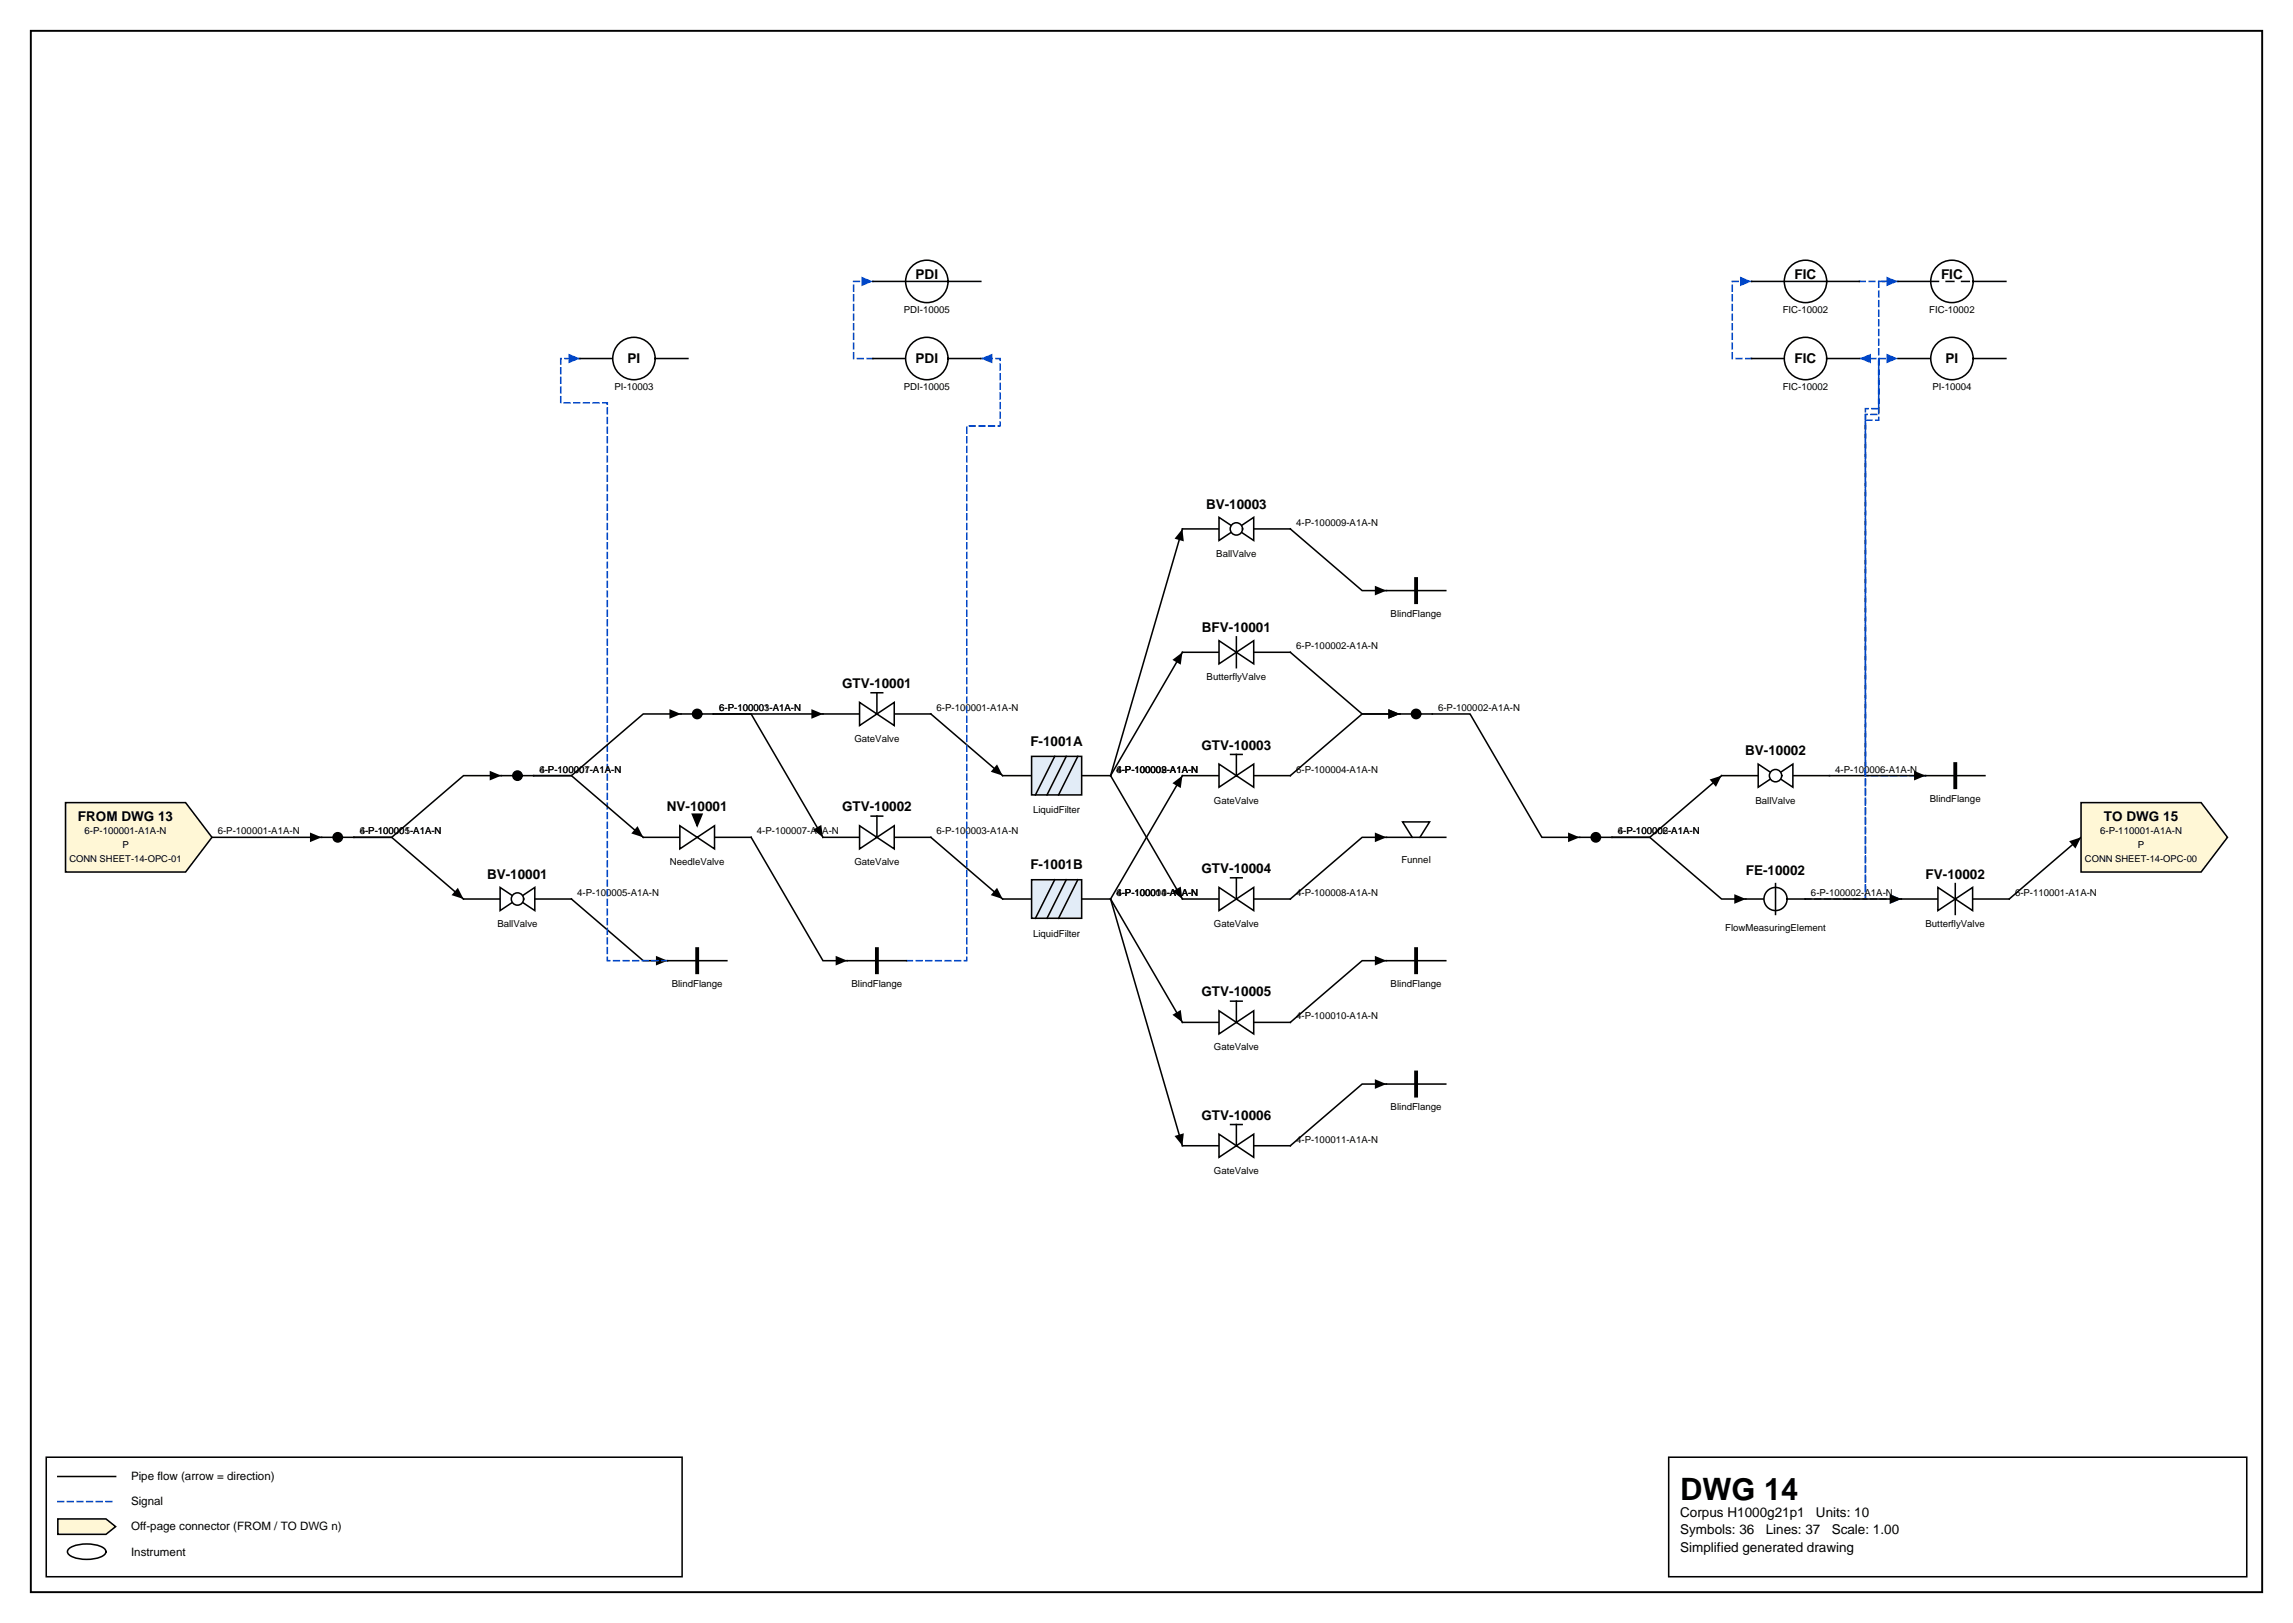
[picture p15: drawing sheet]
<svg xmlns="http://www.w3.org/2000/svg" width="420mm" height="297mm" viewBox="0 0 420 297" stroke-linecap="round" stroke-linejoin="round" font-family="sans-serif">
<defs><g id="words">
<text font-size="5.6" x="307.6" y="274.5">DWG 14</text>
<g font-size="2.5">
<text x="167.6" y="51">PDI</text>
<text x="328.6" y="51">FIC</text>
<text x="355.4" y="51">FIC</text>
<text x="114.9" y="66.5">PI</text>
<text x="167.6" y="66.5">PDI</text>
<text x="328.6" y="66.5">FIC</text>
<text x="356.2" y="66.5">PI</text>
<text x="220.8" y="93.1">BV-10003</text>
<text x="220" y="115.7">BFV-10001</text>
<text x="154.2" y="125.9">GTV-10001</text>
<text x="188.6" y="136.5">F-1001A</text>
<text x="220" y="137.2">GTV-10003</text>
<text x="319.5" y="138.3">BV-10002</text>
<text x="122.1" y="148.5">NV-10001</text>
<text x="154.2" y="148.5">GTV-10002</text>
<text x="14.3" y="150.3">FROM DWG 13</text>
<text x="385.2" y="150.3">TO DWG 15</text>
<text x="89.2" y="160.8">BV-10001</text>
<text x="188.6" y="159.1">F-1001B</text>
<text x="220" y="159.8">GTV-10004</text>
<text x="319.6" y="160.1">FE-10002</text>
<text x="352.6" y="160.8">FV-10002</text>
<text x="220" y="182.4">GTV-10005</text>
<text x="220" y="204.9">GTV-10006</text>
<text x="307.6" y="277.6">Corpus H1000g21p1</text>
<text x="307.6" y="280.8">Symbols: 36</text>
<text x="323.3" y="280.8">Lines: 37</text>
<text x="332.5" y="277.6">Units: 10</text>
<text x="335.3" y="280.8">Scale: 1.00</text>
<text x="307.6" y="284">Simplified generated drawing</text>
</g>
<g font-size="2.1">
<text x="24" y="270.9">Pipe flow (arrow = direction)</text>
<text x="24" y="275.5">Signal</text>
<text x="24" y="280.1">Off-page connector (FROM / TO DWG n)</text>
<text x="24" y="284.7">Instrument</text>
</g>
<g font-size="1.8">
<text x="165.5" y="57.3">PDI-10005</text>
<text x="326.4" y="57.3">FIC-10002</text>
<text x="353.2" y="57.3">FIC-10002</text>
<text x="112.5" y="71.4">PI-10003</text>
<text x="165.5" y="71.4">PDI-10005</text>
<text x="326.4" y="71.4">FIC-10002</text>
<text x="353.8" y="71.4">PI-10004</text>
<text x="222.7" y="101.9">BallValve</text>
<text x="237.3" y="96.3">4-P-100009-A1A-N</text>
<text x="254.6" y="112.9">BlindFlange</text>
<text x="237.3" y="118.9">6-P-100002-A1A-N</text>
<text x="220.9" y="124.5">ButterflyValve</text>
<text x="131.7" y="130.1">6-P-100001-A1A-N</text>
<text x="131.7" y="130.1">6-P-100003-A1A-N</text>
<text x="171.5" y="130.1">6-P-100001-A1A-N</text>
<text x="263.3" y="130.1">6-P-100002-A1A-N</text>
<text x="156.4" y="135.8">GateValve</text>
<text x="98.8" y="141.4">6-P-100001-A1A-N</text>
<text x="98.8" y="141.4">4-P-100007-A1A-N</text>
<text x="204.4" y="141.4">4-P-100009-A1A-N</text>
<text x="204.4" y="141.4">4-P-100008-A1A-N</text>
<text x="204.4" y="141.4">6-P-100002-A1A-N</text>
<text x="237.3" y="141.4">6-P-100004-A1A-N</text>
<text x="336" y="141.4">4-P-100006-A1A-N</text>
<text x="189.1" y="148.8">LiquidFilter</text>
<text x="222.2" y="147.1">GateValve</text>
<text x="321.4" y="147.1">BallValve</text>
<text x="353.3" y="146.7">BlindFlange</text>
<text x="15.5" y="152.6">6-P-100001-A1A-N</text>
<text x="22.4" y="155.1">P</text>
<text x="39.9" y="152.7">6-P-100001-A1A-N</text>
<text x="65.9" y="152.7">4-P-100005-A1A-N</text>
<text x="65.9" y="152.7">6-P-100001-A1A-N</text>
<text x="138.6" y="152.7">4-P-100007-A1A-N</text>
<text x="171.5" y="152.7">6-P-100003-A1A-N</text>
<text x="296.2" y="152.7">4-P-100006-A1A-N</text>
<text x="296.2" y="152.7">6-P-100002-A1A-N</text>
<text x="384.5" y="152.6">6-P-110001-A1A-N</text>
<text x="391.4" y="155.1">P</text>
<text x="122.6" y="158.4">NeedleValve</text>
<text x="156.4" y="158.4">GateValve</text>
<text x="256.6" y="158">Funnel</text>
<text x="105.7" y="164">4-P-100005-A1A-N</text>
<text x="204.4" y="164">4-P-100011-A1A-N</text>
<text x="204.4" y="164">6-P-100004-A1A-N</text>
<text x="204.4" y="164">4-P-100010-A1A-N</text>
<text x="237.3" y="164">4-P-100008-A1A-N</text>
<text x="331.6" y="164">6-P-100002-A1A-N</text>
<text x="368.9" y="164">6-P-110001-A1A-N</text>
<text x="91.1" y="169.7">BallValve</text>
<text x="189.1" y="171.4">LiquidFilter</text>
<text x="222.2" y="169.7">GateValve</text>
<text x="315.9" y="170.4">FlowMeasuringElement</text>
<text x="352.5" y="169.7">ButterflyValve</text>
<text x="123" y="180.6">BlindFlange</text>
<text x="155.9" y="180.6">BlindFlange</text>
<text x="254.6" y="180.6">BlindFlange</text>
<text x="237.3" y="186.6">4-P-100010-A1A-N</text>
<text x="222.2" y="192.2">GateValve</text>
<text x="254.6" y="203.2">BlindFlange</text>
<text x="237.3" y="209.2">4-P-100011-A1A-N</text>
<text x="222.2" y="214.8">GateValve</text>
</g>
<g font-size="1.7">
<text x="12.7" y="157.7">CONN SHEET-14-OPC-01</text>
<text x="381.7" y="157.7">CONN SHEET-14-OPC-00</text>
</g>
</g></defs>
<path d="M5.6 5.6h408.6v285.8h-408.6z" fill="none" stroke="#000" stroke-width=".35"/>
<path d="M8.5 266.7h116.4v21.9h-116.4zM10.6 270.2h10.6M305.5 266.7h105.8v21.9h-105.8z" fill="none" stroke="#000" stroke-width=".28"/>
<path d="M10.6 274.8h10.6" fill="none" stroke="#0046c8" stroke-width=".28" stroke-dasharray="1.1 .7"/>
<path d="M10.6 278h8.8l1.8 1.4-1.8 1.4h-8.8z" fill="#fff7d6" stroke="#000" stroke-width=".28"/>
<path d="M262.2 130.7h6.9l13.2 22.5h6.9M104.6 164.5l13.2 11.3h4.4M12.7 283.4a6.7 6.7 0 0 1 6.3 0 .72 .72 0 0 1 0 1.2 6.7 6.7 0 0 1-6.3 0 .72 .72 0 0 1 0-1.2z" fill="none" stroke="#000" stroke-width=".28"/>
<path d="M287.1 152.4l2.1 .8-2.1 .9zM120.1 174.9l2.1 .9-2.1 .9z" fill="#000"/>
<path d="M122.2 175.8h-11v-102.1h-8.5v-8.1h3.5" fill="none" stroke="#0046c8" stroke-width=".28" stroke-dasharray="1.1 .7"/>
<path d="M104.1 64.7l2.1 .9-2.1 .9z" fill="#0046c8"/>
<path d="M352.5 142h-11v-67.2h2.5v-9.2h3.5" fill="none" stroke="#0046c8" stroke-width=".28" stroke-dasharray="1.1 .7"/>
<path d="M345.4 64.7l2.1 .9-2.1 .9z" fill="#0046c8"/>
<path d="M150.7 130.7h-20.1h6.9l13.2 22.5M170.4 130.7l13.2 11.3M38.8 153.2h20.1M253.8 198.4h-4.4l-13.2 11.3" fill="none" stroke="#000" stroke-width=".28"/>
<path d="M148.6 129.8l2.1 .9-2.1 .9zM56.8 152.4l2.1 .8-2.1 .9zM148.8 151.9l1.6-.9 .3 2.2zM182.5 139.9l1.1 2.1-2.2-.8zM251.7 197.5l2.1 .9-2.1 .9z" fill="#000"/>
<path d="M320.7 65.6h-3.6v-14.1h3.6" fill="none" stroke="#0046c8" stroke-width=".28" stroke-dasharray="1.1 .7"/>
<path d="M318.6 50.6l2.1 .9-2.1 .9z" fill="#0046c8"/>
<path d="M236.2 96.8l13.2 11.3h4.4M124.7 130.7h-6.9l-13.2 11.3h-6.9h6.9l13.2 11.2M170.4 153.2l13.2 11.3" fill="none" stroke="#000" stroke-width=".28"/>
<path d="M251.7 107.2l2.1 .9-2.1 .9zM122.6 129.8l2.1 .9-2.1 .9zM116.7 151.2l1.1 2-2.2-.7zM182.5 162.5l1.1 2-2.2-.7z" fill="#000"/>
<path d="M159.8 65.6h-3.5v-14.1h3.5" fill="none" stroke="#0046c8" stroke-width=".28" stroke-dasharray="1.1 .7"/>
<path d="M157.7 50.6l2.1 .9-2.1 .9z" fill="#0046c8"/>
<path d="M381 153.2l-13.1 11.3" fill="none" stroke="#000" stroke-width=".28"/>
<path d="M378.8 154l2.2-.8-1 2.1z" fill="#000"/>
<path d="M340.4 51.5h7.1" fill="none" stroke="#0046c8" stroke-width=".28" stroke-dasharray="1.1 .7"/>
<path d="M345.4 50.6l2.1 .9-2.1 .9z" fill="#0046c8"/>
<path d="M91.8 142h-6.9l-13.2 11.2h-6.9h6.9l13.2 11.3M137.5 153.2l13.2 22.6h4.4M253.8 153.2h-4.4l-13.2 11.3M334.9 142h17.6" fill="none" stroke="#000" stroke-width=".28"/>
<path d="M89.7 141.1l2.1 .9-2.1 .8zM251.7 152.4l2.1 .8-2.1 .9zM350.4 141.1l2.1 .9-2.1 .8zM83.8 162.5l1.1 2-2.2-.7zM153 174.9l2.1 .9-2.1 .9z" fill="#000"/>
<path d="M347.5 51.5h-3.5v24.3h-2.5v88.7h6.6" fill="none" stroke="#0046c8" stroke-width=".28" stroke-dasharray="1.1 .7"/>
<path d="M346 163.7l2.1 .8-2.1 .9z" fill="#0046c8"/>
<path d="M330.5 164.5h11v-87.6h2.5v-11.3h-3.6" fill="none" stroke="#0046c8" stroke-width=".28" stroke-dasharray="1.1 .7"/>
<path d="M340.4 65.6l2.1-.9v1.8z" fill="#0046c8"/>
<path d="M256.3 130.7h-6.9l-13.2 11.3M216.5 142l-13.2 22.5M315.2 142l-13.2 11.2h-6.9h6.9l13.2 11.3h4.4M203.3 164.5l13.2 45.2M203.3 164.5l13.2 22.6M253.8 175.8h-4.4l-13.2 11.3M330.5 164.5h17.6" fill="none" stroke="#000" stroke-width=".28"/>
<path d="M254.2 129.8l2.1 .9-2.1 .9zM214.7 143.3l1.8-1.3-.3 2.2zM313 142.7l2.2-.7-1 2zM251.7 174.9l2.1 .9-2.1 .9zM317.5 163.7l2.1 .8-2.1 .9zM346 163.7l2.1 .8-2.1 .9zM214.7 185.7l1.5-.9 .3 2.3zM215 207.9l1.7-.5-.2 2.3z" fill="#000"/>
<path d="M166 175.8h11v-97.8h6.1v-12.4h-3.5" fill="none" stroke="#0046c8" stroke-width=".28" stroke-dasharray="1.1 .7"/>
<path d="M179.6 65.6l2.1-.9v1.8z" fill="#0046c8"/>
<path d="M347.5 65.6h6M361.2 65.6h6M216.5 96.8l-13.2 45.2M216.5 119.4l-13.2 22.6M236.2 119.4l13.2 11.3h6.9M203.3 142l13.2 22.5" fill="none" stroke="#000" stroke-width=".28"/>
<path d="M216.5 96.8l.2 2.3-1.7-.5zM214.7 120.8l1.8-1.4-.3 2.3zM254.2 129.8l2.1 .9-2.1 .9zM214.7 163.1l1.5-.8 .3 2.2z" fill="#000"/>
<circle cx="357.4" cy="65.6" r="3.9" fill="#fff" stroke="#000" stroke-width=".28"/>
<path d="M256.3 130.7h5.9M84.9 164.5h6.7M97.9 164.5h6.7" fill="none" stroke="#000" stroke-width=".28"/>
<circle cx="259.3" cy="130.7" r=".85" fill="#000" stroke="#000" stroke-width=".28"/>
<g fill="#fff" stroke="#000" stroke-width=".28">
<path d="M91.6 162.4l6.3 4.3v-4.3l-6.3 4.3z"/>
<circle cx="94.7" cy="164.5" r="1.13"/>
</g>
<path d="M352.5 142h10.9M122.2 175.8h10.9M216.5 209.7h6.7M229.5 209.7h6.7" fill="none" stroke="#000" stroke-width=".28"/>
<path d="M358 139.8v4.3M127.6 173.7v4.2" fill="none" stroke="#000" stroke-width=".71"/>
<path d="M223.2 207.6l6.3 4.2v-4.2l-6.3 4.2z" fill="#fff" stroke="#000" stroke-width=".28"/>
<path d="M253.8 108.1h10.9M253.8 153.2h4.8M260 153.2h4.7M253.8 198.4h10.9M225.3 205.8h2.1M226.4 205.8v3.9" fill="none" stroke="#000" stroke-width=".28"/>
<path d="M259.3 106v4.2M259.3 196.3v4.2" fill="none" stroke="#000" stroke-width=".71"/>
<path d="M256.8 150.4h4.9l-1.7 2.8h-1.4z" fill="#fff" stroke="#000" stroke-width=".28"/>
<path d="M124.7 130.7h5.9M150.7 130.7h6.7M163.7 130.7h6.7" fill="none" stroke="#000" stroke-width=".28"/>
<circle cx="127.6" cy="130.7" r=".85" fill="#000" stroke="#000" stroke-width=".28"/>
<path d="M157.4 128.6l6.3 4.2v-4.2l-6.3 4.2z" fill="#fff" stroke="#000" stroke-width=".28"/>
<path d="M159.5 126.8h2.1M160.5 126.8v3.9" fill="none" stroke="#000" stroke-width=".28"/>
<path d="M12 146.9h22l4.8 6.3-4.8 6.4h-22z" fill="#fff7d6" stroke="#000" stroke-width=".28"/>
<path d="M320.7 65.6h6M334.4 65.6h6" fill="none" stroke="#000" stroke-width=".28"/>
<circle cx="330.6" cy="65.6" r="3.9" fill="#fff" stroke="#000" stroke-width=".28"/>
<path d="M381 146.9h22l4.8 6.3-4.8 6.4h-22z" fill="#fff7d6" stroke="#000" stroke-width=".28"/>
<path d="M216.5 96.8h6.7M229.5 96.8h6.7" fill="none" stroke="#000" stroke-width=".28"/>
<g fill="#fff" stroke="#000" stroke-width=".28">
<path d="M223.2 94.7l6.3 4.2v-4.2l-6.3 4.2z"/>
<circle cx="226.4" cy="96.8" r="1.13"/>
</g>
<path d="M150.7 153.2h6.7M163.7 153.2h6.7" fill="none" stroke="#000" stroke-width=".28"/>
<path d="M157.4 151.1l6.3 4.3v-4.3l-6.3 4.3z" fill="#fff" stroke="#000" stroke-width=".28"/>
<path d="M159.8 65.6h6M173.6 65.6h6M91.8 142h5.9M159.5 149.4h2.1M160.5 149.4v3.8" fill="none" stroke="#000" stroke-width=".28"/>
<circle cx="94.7" cy="142" r=".85" fill="#000" stroke="#000" stroke-width=".28"/>
<circle cx="169.7" cy="65.6" r="3.9" fill="#fff" stroke="#000" stroke-width=".28"/>
<path d="M106.2 65.6h6M119.9 65.6h6M253.8 175.8h10.9" fill="none" stroke="#000" stroke-width=".28"/>
<path d="M259.3 173.7v4.2" fill="none" stroke="#000" stroke-width=".71"/>
<circle cx="116.1" cy="65.6" r="3.9" fill="#fff" stroke="#000" stroke-width=".28"/>
<path d="M348.1 164.5h6.7M361.1 164.5h6.8" fill="none" stroke="#000" stroke-width=".28"/>
<path d="M354.8 162.4l6.3 4.3v-4.3l-6.3 4.3z" fill="#fff" stroke="#000" stroke-width=".28"/>
<path d="M320.7 51.5h6M334.4 51.5h6M358 161.7v5.7" fill="none" stroke="#000" stroke-width=".28"/>
<circle cx="330.6" cy="51.5" r="3.9" fill="#fff" stroke="#000" stroke-width=".28"/>
<path d="M326.7 51.5h7.7M117.8 153.2h6.7M130.8 153.2h6.7" fill="none" stroke="#000" stroke-width=".28"/>
<path d="M124.5 151.1l6.3 4.3v-4.3l-6.3 4.3z" fill="#fff" stroke="#000" stroke-width=".28"/>
<path d="M126.8 149h1.7l-.9 2.1z" fill="#000" stroke="#000" stroke-width=".28"/>
<path d="M159.8 51.5h6M173.6 51.5h6" fill="none" stroke="#000" stroke-width=".28"/>
<circle cx="169.7" cy="51.5" r="3.9" fill="#fff" stroke="#000" stroke-width=".28"/>
<path d="M165.8 51.5h7.8M315.2 142h6.7M328.2 142h6.7" fill="none" stroke="#000" stroke-width=".28"/>
<g fill="#fff" stroke="#000" stroke-width=".28">
<path d="M321.9 139.8l6.3 4.3v-4.3l-6.3 4.3z"/>
<circle cx="325.1" cy="142" r="1.13"/>
</g>
<path d="M216.5 164.5h6.7M229.5 164.5h6.7" fill="none" stroke="#000" stroke-width=".28"/>
<path d="M223.2 162.4l6.3 4.3v-4.3l-6.3 4.3z" fill="#fff" stroke="#000" stroke-width=".28"/>
<path d="M347.5 51.5h6M361.2 51.5h6M58.9 153.2h5.9M225.3 160.7h2.1M226.4 160.7v3.8" fill="none" stroke="#000" stroke-width=".28"/>
<circle cx="61.8" cy="153.2" r=".85" fill="#000" stroke="#000" stroke-width=".28"/>
<circle cx="357.4" cy="51.5" r="3.9" fill="#fff" stroke="#000" stroke-width=".28"/>
<path d="M353.5 51.5h1.4M356.3 51.5h1.4M359.1 51.5h1.4M319.6 164.5h3.4M327.2 164.5h3.3" fill="none" stroke="#000" stroke-width=".28"/>
<circle cx="325.1" cy="164.5" r="2.12" fill="#fff" stroke="#000" stroke-width=".28"/>
<path d="M216.5 142h6.7M229.5 142h6.7M289.2 153.2h5.9M325.1 161.7v5.7" fill="none" stroke="#000" stroke-width=".28"/>
<circle cx="292.2" cy="153.2" r=".85" fill="#000" stroke="#000" stroke-width=".28"/>
<path d="M223.2 139.8l6.3 4.3v-4.3l-6.3 4.3z" fill="#fff" stroke="#000" stroke-width=".28"/>
<path d="M225.3 138.1h2.1M226.4 138.1v3.9M183.6 164.5h5.3M198 164.5h5.3" fill="none" stroke="#000" stroke-width=".28"/>
<path d="M188.9 161h9.1v7.1h-9.1z" fill="#e2ecf7" stroke="#000" stroke-width=".28"/>
<path d="M193.1 161l-3.5 7.1M195.2 161l-3.5 7.1M197.3 161l-3.5 7.1M216.5 187.1h6.7M229.5 187.1h6.7" fill="none" stroke="#000" stroke-width=".28"/>
<path d="M223.2 185l6.3 4.2v-4.2l-6.3 4.2z" fill="#fff" stroke="#000" stroke-width=".28"/>
<path d="M216.5 119.4h6.7M229.5 119.4h6.7M155.1 175.8h10.9M225.3 183.2h2.1M226.4 183.2v3.9" fill="none" stroke="#000" stroke-width=".28"/>
<path d="M160.5 173.7v4.2" fill="none" stroke="#000" stroke-width=".71"/>
<path d="M223.2 117.3l6.3 4.2v-4.2l-6.3 4.2z" fill="#fff" stroke="#000" stroke-width=".28"/>
<path d="M226.4 116.6v5.6M183.6 142h5.3M198 142h5.3" fill="none" stroke="#000" stroke-width=".28"/>
<path d="M188.9 138.4h9.1v7.1h-9.1z" fill="#e2ecf7" stroke="#000" stroke-width=".28"/>
<path d="M193.1 138.4l-3.5 7.1M195.2 138.4l-3.5 7.1M197.3 138.4l-3.5 7.1" fill="none" stroke="#000" stroke-width=".28"/>
<use href="#words"/>
</svg>
